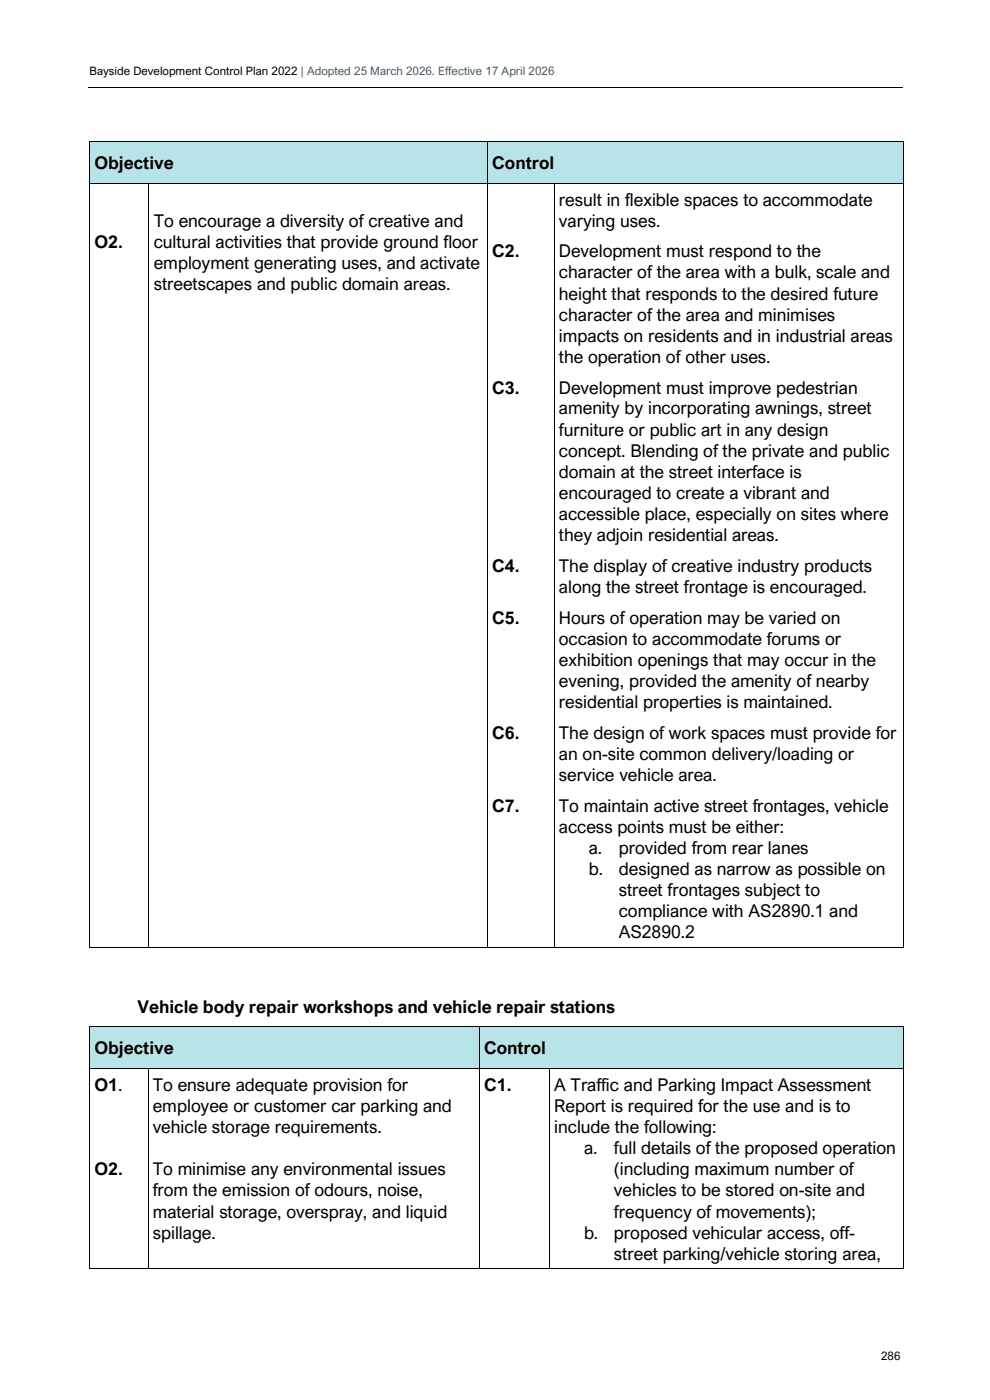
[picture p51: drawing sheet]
<svg xmlns="http://www.w3.org/2000/svg" width="210mm" height="297mm" viewBox="0 0 210 297" stroke-linecap="round" stroke-linejoin="round" font-family="sans-serif">
<defs><g id="words">
<g font-size="3.7">
<text x="20" y="35.9">Objective</text>
<text x="104.4" y="35.9">Control</text>
<text x="118.6" y="43.6">result in flexible spaces to accommodate</text>
<text x="20" y="52.6">O2.</text>
<text x="32.6" y="48.1">To encourage a diversity of creative and</text>
<text x="32.6" y="52.6">cultural activities that provide ground floor</text>
<text x="118.6" y="48.1">varying uses.</text>
<text x="32.6" y="57">employment generating uses, and activate</text>
<text x="104.4" y="54.6">C2.</text>
<text x="118.6" y="54.6">Development must respond to the</text>
<text x="118.6" y="59.1">character of the area with a bulk, scale and</text>
<text x="32.6" y="61.5">streetscapes and public domain areas.</text>
<text x="118.6" y="63.5">height that responds to the desired future</text>
<text x="118.6" y="68">character of the area and minimises</text>
<text x="118.6" y="72.5">impacts on residents and in industrial areas</text>
<text x="118.6" y="77">the operation of other uses.</text>
<text x="104.4" y="83.5">C3.</text>
<text x="118.6" y="83.5">Development must improve pedestrian</text>
<text x="118.6" y="87.9">amenity by incorporating awnings, street</text>
<text x="118.6" y="92.4">furniture or public art in any design</text>
<text x="118.6" y="96.9">concept. Blending of the private and public</text>
<text x="118.6" y="101.4">domain at the street interface is</text>
<text x="118.6" y="105.9">encouraged to create a vibrant and</text>
<text x="118.6" y="110.4">accessible place, especially on sites where</text>
<text x="118.6" y="114.8">they adjoin residential areas.</text>
<text x="104.4" y="121.3">C4.</text>
<text x="118.6" y="121.3">The display of creative industry products</text>
<text x="118.6" y="125.8">along the street frontage is encouraged.</text>
<text x="104.4" y="132.3">C5.</text>
<text x="118.6" y="132.3">Hours of operation may be varied on</text>
<text x="118.6" y="136.8">occasion to accommodate forums or</text>
<text x="118.6" y="141.3">exhibition openings that may occur in the</text>
<text x="118.6" y="145.7">evening, provided the amenity of nearby</text>
<text x="118.6" y="150.2">residential properties is maintained.</text>
<text x="104.4" y="156.7">C6.</text>
<text x="118.6" y="156.7">The design of work spaces must provide for</text>
<text x="118.6" y="161.2">an on-site common delivery/loading or</text>
<text x="118.6" y="165.7">service vehicle area.</text>
<text x="104.4" y="172.2">C7.</text>
<text x="118.6" y="172.2">To maintain active street frontages, vehicle</text>
<text x="118.6" y="176.6">access points must be either:</text>
<text x="124.9" y="181.1">a.</text>
<text x="124.9" y="185.6">b.</text>
<text x="131.3" y="181.1">provided from rear lanes</text>
<text x="131.3" y="185.6">designed as narrow as possible on</text>
<text x="131.3" y="190.1">street frontages subject to</text>
<text x="131.3" y="194.6">compliance with AS2890.1 and</text>
<text x="131.3" y="199.1">AS2890.2</text>
<text x="29.2" y="214.8">Vehicle body repair workshops and vehicle repair stations</text>
<text x="20" y="223.7">Objective</text>
<text x="102.7" y="223.7">Control</text>
<text x="20" y="231.4">O1.</text>
<text x="32.4" y="231.4">To ensure adequate provision for</text>
<text x="102.7" y="231.4">C1.</text>
<text x="117.5" y="231.4">A Traffic and Parking Impact Assessment</text>
<text x="32.4" y="235.9">employee or customer car parking and</text>
<text x="117.5" y="235.9">Report is required for the use and is to</text>
<text x="32.4" y="240.4">vehicle storage requirements.</text>
<text x="117.5" y="240.4">include the following:</text>
<text x="123.9" y="244.8">a.</text>
<text x="130.2" y="244.8">full details of the proposed operation</text>
<text x="20" y="249.3">O2.</text>
<text x="32.4" y="249.3">To minimise any environmental issues</text>
<text x="130.2" y="249.3">(including maximum number of</text>
<text x="32.4" y="253.8">from the emission of odours, noise,</text>
<text x="130.2" y="253.8">vehicles to be stored on-site and</text>
<text x="32.4" y="258.3">material storage, overspray, and liquid</text>
<text x="32.4" y="262.8">spillage.</text>
<text x="123.9" y="262.8">b.</text>
<text x="130.2" y="258.3">frequency of movements);</text>
<text x="130.2" y="262.8">proposed vehicular access, off-</text>
<text x="130.2" y="267.2">street parking/vehicle storing area,</text>
</g>
<g font-size="2.5">
<text x="19" y="16">Bayside Development Control Plan 2022 | Adopted 25 March 2026. Effective 17 April 2026</text>
<text x="186.9" y="288.5">286</text>
</g>
</g></defs>
<path d="M18.8 18.5h172.8" fill="none" stroke="#000" stroke-width=".21"/>
<g fill="#b6e4e9">
<path d="M19.1 30.2h84.2v8.6h-84.2z" fill-rule="evenodd"/>
<path d="M20 31.2h82.4v6.6h-82.4z" fill-rule="evenodd"/>
<path d="M103.5 30.2h88.1v8.6h-88.1z" fill-rule="evenodd"/>
<path d="M104.4 31.2h86.3v6.6h-86.3z" fill-rule="evenodd"/>
</g>
<g fill="#000">
<path d="M18.9 30h.2v1.2h-.2z" fill-rule="evenodd"/>
<path d="M18.9 30h.2v.2h-.2z" fill-rule="evenodd"/>
</g>
<path d="M19.1 30.1h84.2" fill="none" stroke="#000" stroke-width=".21"/>
<path d="M19.1 30.2h84.2v1h-84.2z" fill-rule="evenodd" fill="#b6e4e9"/>
<g fill="#000">
<path d="M103.3 30.2h.2v1h-.2z" fill-rule="evenodd"/>
<path d="M103.3 30h.2v.2h-.2z" fill-rule="evenodd"/>
</g>
<path d="M103.5 30.1h88.1" fill="none" stroke="#000" stroke-width=".21"/>
<path d="M103.5 30.2h88.1v1h-88.1z" fill-rule="evenodd" fill="#b6e4e9"/>
<g fill="#000">
<path d="M191.6 30h.2v1.2h-.2z" fill-rule="evenodd"/>
<path d="M191.6 30h.2v.2h-.2z" fill-rule="evenodd"/>
</g>
<path d="M19 37.8h84.4v1h-84.4z" fill-rule="evenodd" fill="#b6e4e9"/>
<path d="M19 31.2v7.6" fill="none" stroke="#000" stroke-width=".21"/>
<path d="M103.4 37.8h88.3v1h-88.3z" fill-rule="evenodd" fill="#b6e4e9"/>
<g fill="none" stroke="#000" stroke-width=".21">
<path d="M19 40v10M19.1 38.9h12.4M31.6 40v10M31.7 38.9h71.6M103.4 31.2v7.6M103.4 40v10M103.5 38.9h14M117.5 40v10M117.6 38.9h74M191.7 31.2v7.6M191.7 40v10M19 51v27.8"/>
<path d="M31.6 51v27.8M103.4 51v27.8M117.5 51v27.8M191.7 51v27.8M19 79.9v36.8M31.6 79.9v36.8M103.4 79.9v36.8M117.5 79.9v36.8M191.7 79.9v36.8M19 117.7v10M31.6 117.7v10M103.4 117.7v10"/>
<path d="M117.5 117.7v10M191.7 117.7v10M19 128.7v23.4M31.6 128.7v23.4M103.4 128.7v23.4M117.5 128.7v23.4M191.7 128.7v23.4M19 153.1v14.4M31.6 153.1v14.4M103.4 153.1v14.4M117.5 153.1v14.4M191.7 153.1v14.4"/>
<path d="M19 168.6v32.3M31.6 168.6v32.3M103.4 168.6v32.3M117.5 168.6v32.3M191.7 168.6v32.3M19.1 201h12.4M31.7 201h71.6M103.5 201h14M117.6 201h74"/>
</g>
<g fill="#000">
<path d="M18.9 38.8h.2v1.2h-.2z" fill-rule="evenodd"/>
<path d="M31.5 39h.2v1h-.2z" fill-rule="evenodd"/>
<path d="M31.5 38.8h.2v.2h-.2z" fill-rule="evenodd"/>
<path d="M103.3 38.8h.2v1.2h-.2z" fill-rule="evenodd"/>
<path d="M117.5 39h.1v1h-.1z" fill-rule="evenodd"/>
<path d="M117.5 38.8h.1v.2h-.1z" fill-rule="evenodd"/>
<path d="M191.6 38.8h.2v1.2h-.2z" fill-rule="evenodd"/>
<path d="M18.9 50h.2v1h-.2z" fill-rule="evenodd"/>
<path d="M31.5 50h.2v1h-.2z" fill-rule="evenodd"/>
<path d="M103.3 50h.2v1h-.2z" fill-rule="evenodd"/>
<path d="M117.5 50h.1v1h-.1z" fill-rule="evenodd"/>
<path d="M191.6 50h.2v1h-.2z" fill-rule="evenodd"/>
<path d="M18.9 78.8h.2v1h-.2z" fill-rule="evenodd"/>
<path d="M31.5 78.8h.2v1h-.2z" fill-rule="evenodd"/>
<path d="M103.3 78.8h.2v1h-.2z" fill-rule="evenodd"/>
<path d="M117.5 78.8h.1v1h-.1z" fill-rule="evenodd"/>
<path d="M191.6 78.8h.2v1h-.2z" fill-rule="evenodd"/>
<path d="M18.9 116.7h.2v1h-.2z" fill-rule="evenodd"/>
<path d="M31.5 116.7h.2v1h-.2z" fill-rule="evenodd"/>
<path d="M103.3 116.7h.2v1h-.2z" fill-rule="evenodd"/>
<path d="M117.5 116.7h.1v1h-.1z" fill-rule="evenodd"/>
<path d="M191.6 116.7h.2v1h-.2z" fill-rule="evenodd"/>
<path d="M18.9 127.7h.2v1h-.2z" fill-rule="evenodd"/>
<path d="M31.5 127.7h.2v1h-.2z" fill-rule="evenodd"/>
<path d="M103.3 127.7h.2v1h-.2z" fill-rule="evenodd"/>
<path d="M117.5 127.7h.1v1h-.1z" fill-rule="evenodd"/>
<path d="M191.6 127.7h.2v1h-.2z" fill-rule="evenodd"/>
<path d="M18.9 152.1h.2v1h-.2z" fill-rule="evenodd"/>
<path d="M31.5 152.1h.2v1h-.2z" fill-rule="evenodd"/>
<path d="M103.3 152.1h.2v1h-.2z" fill-rule="evenodd"/>
<path d="M117.5 152.1h.1v1h-.1z" fill-rule="evenodd"/>
<path d="M191.6 152.1h.2v1h-.2z" fill-rule="evenodd"/>
<path d="M18.9 167.5h.2v1.1h-.2z" fill-rule="evenodd"/>
<path d="M31.5 167.5h.2v1.1h-.2z" fill-rule="evenodd"/>
<path d="M103.3 167.5h.2v1.1h-.2z" fill-rule="evenodd"/>
<path d="M117.5 167.5h.1v1.1h-.1z" fill-rule="evenodd"/>
<path d="M191.6 167.5h.2v1.1h-.2z" fill-rule="evenodd"/>
<path d="M18.9 200.9h.2v.2h-.2z" fill-rule="evenodd"/>
<path d="M18.9 200.9h.2v.2h-.2z" fill-rule="evenodd"/>
<path d="M31.5 200.9h.2v.2h-.2z" fill-rule="evenodd"/>
<path d="M103.3 200.9h.2v.2h-.2z" fill-rule="evenodd"/>
<path d="M117.5 200.9h.1v.2h-.1z" fill-rule="evenodd"/>
<path d="M191.6 200.9h.2v.2h-.2z" fill-rule="evenodd"/>
<path d="M191.6 200.9h.2v.2h-.2z" fill-rule="evenodd"/>
</g>
<g fill="#b6e4e9">
<path d="M19.1 218h82.5v8.6h-82.5z" fill-rule="evenodd"/>
<path d="M20 219h80.7v6.6h-80.7z" fill-rule="evenodd"/>
<path d="M101.8 218h89.8v8.6h-89.8z" fill-rule="evenodd"/>
<path d="M102.7 219h88v6.6h-88z" fill-rule="evenodd"/>
</g>
<g fill="#000">
<path d="M18.9 217.8h.2v1.2h-.2z" fill-rule="evenodd"/>
<path d="M18.9 217.8h.2v.2h-.2z" fill-rule="evenodd"/>
</g>
<path d="M19.1 217.9h82.5" fill="none" stroke="#000" stroke-width=".21"/>
<path d="M19.1 218h82.5v1h-82.5z" fill-rule="evenodd" fill="#b6e4e9"/>
<g fill="#000">
<path d="M101.6 218h.2v1h-.2z" fill-rule="evenodd"/>
<path d="M101.6 217.8h.2v.2h-.2z" fill-rule="evenodd"/>
</g>
<path d="M101.8 217.9h89.8" fill="none" stroke="#000" stroke-width=".21"/>
<path d="M101.8 218h89.8v1h-89.8z" fill-rule="evenodd" fill="#b6e4e9"/>
<g fill="#000">
<path d="M191.6 217.8h.2v1.2h-.2z" fill-rule="evenodd"/>
<path d="M191.6 217.8h.2v.2h-.2z" fill-rule="evenodd"/>
</g>
<path d="M19 225.6h82.7v1h-82.7z" fill-rule="evenodd" fill="#b6e4e9"/>
<path d="M19 219v7.6" fill="none" stroke="#000" stroke-width=".21"/>
<path d="M101.7 225.6h90v1h-90z" fill-rule="evenodd" fill="#b6e4e9"/>
<g fill="none" stroke="#000" stroke-width=".21">
<path d="M101.7 219v7.6M191.7 219v7.6M19 227.8v41.3M19.1 226.7h12.2M31.4 227.8v41.3M31.5 226.7h70.1M101.7 227.8v41.3M101.8 226.7h14.7M116.6 227.8v41.3M116.7 226.7h74.9M191.7 227.8v41.3M19.1 269.2h12.2"/>
<path d="M31.5 269.2h70.1M101.8 269.2h14.7M116.7 269.2h74.9"/>
</g>
<g fill="#000">
<path d="M18.9 226.6h.2v1.2h-.2z" fill-rule="evenodd"/>
<path d="M31.3 226.8h.2v1h-.2z" fill-rule="evenodd"/>
<path d="M31.3 226.6h.2v.2h-.2z" fill-rule="evenodd"/>
<path d="M101.6 226.6h.2v1.2h-.2z" fill-rule="evenodd"/>
<path d="M116.5 226.8h.2v1h-.2z" fill-rule="evenodd"/>
<path d="M116.5 226.6h.2v.2h-.2z" fill-rule="evenodd"/>
<path d="M191.6 226.6h.2v1.2h-.2z" fill-rule="evenodd"/>
<path d="M18.9 269.1h.2v.2h-.2z" fill-rule="evenodd"/>
<path d="M18.9 269.1h.2v.2h-.2z" fill-rule="evenodd"/>
<path d="M31.3 269.1h.2v.2h-.2z" fill-rule="evenodd"/>
<path d="M101.6 269.1h.2v.2h-.2z" fill-rule="evenodd"/>
<path d="M116.5 269.1h.2v.2h-.2z" fill-rule="evenodd"/>
<path d="M191.6 269.1h.2v.2h-.2z" fill-rule="evenodd"/>
<path d="M191.6 269.1h.2v.2h-.2z" fill-rule="evenodd"/>
</g>
<use href="#words"/>
</svg>
